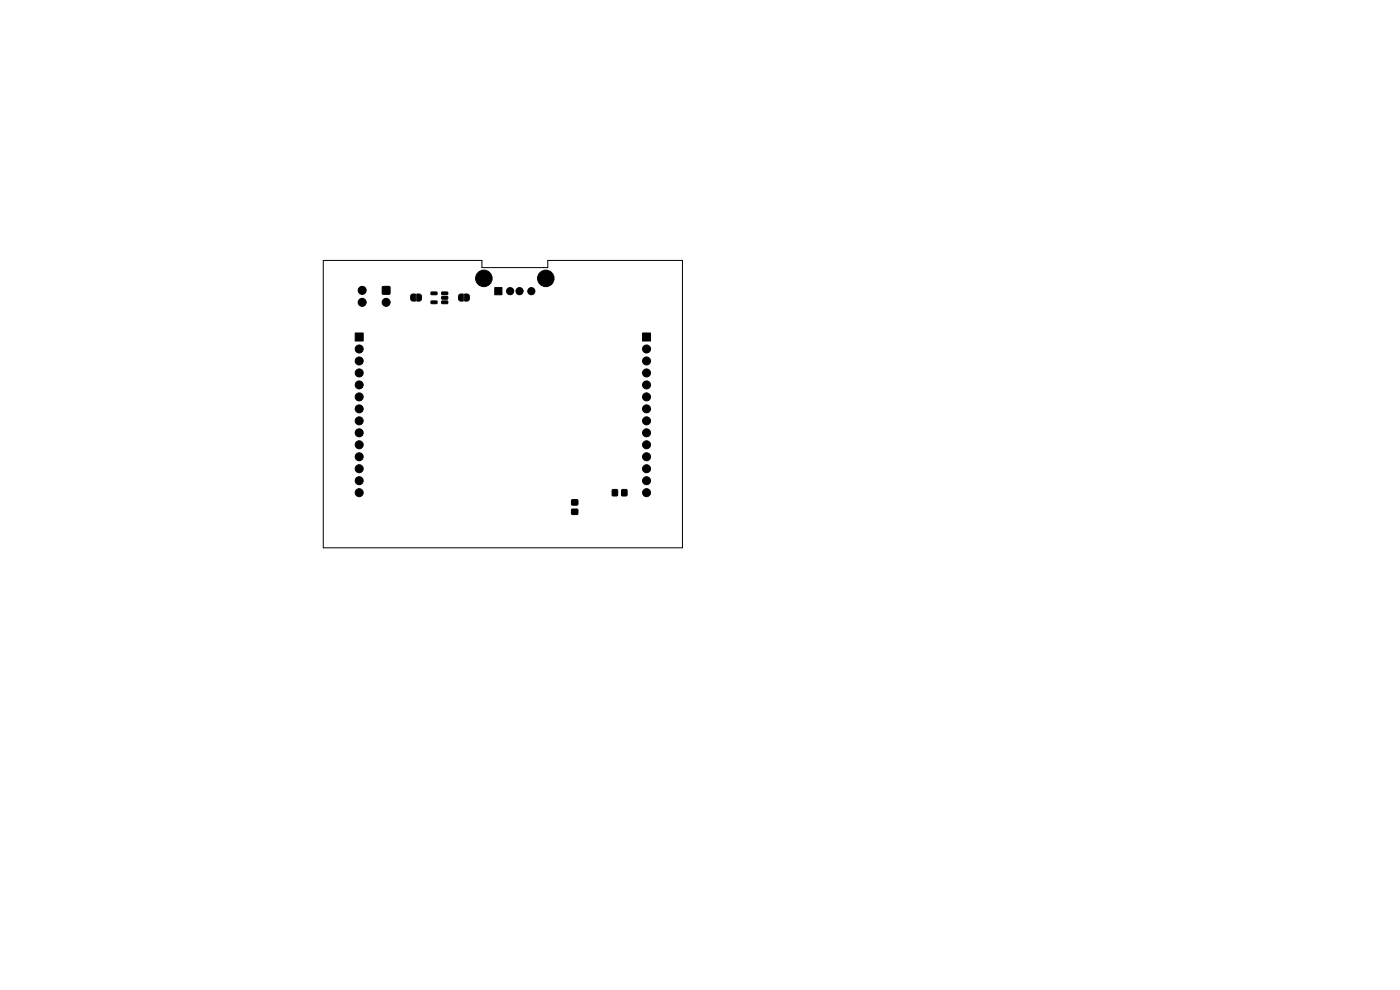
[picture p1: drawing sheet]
<svg xmlns="http://www.w3.org/2000/svg" width="297mm" height="210mm" viewBox="0 0 297 210" stroke-linecap="round" stroke-linejoin="round" font-family="sans-serif">
<g fill="#000" stroke="#000" stroke-width=".21">
<path d="M75.4 70.6h1.6v1.7h-1.6zM81.1 60.8h1.6v1.6h-1.6zM87.3 62.5l.8-.1v1.5h-.6l-.3-.3-.1-.7zM88.4 62.4h.6l.3 .2 .1 .9-.3 .3-.7 .1zM91.5 63.9l1.1-.1 .1 .5-1.2 .1zM91.5 62l1.1-.1 .1 .5-1.2 .1zM93.7 62l1.2-.1 .1 .5-1.2 .1zM93.7 62.9h1.2l.1 .5-1.2 .1zM93.7 63.9l1.2-.1 .1 .5-1.2 .1zM97.4 62.5l.9-.1v1.5h-.6l-.3-.3-.1-.7zM98.6 62.4h.5l.4 .2 .1 .9-.3 .3-.7 .1zM105 61h1.5v1.5h-1.5z"/>
<path d="M136.3 70.6h1.7v1.7h-1.7zM121.3 106h1.2v1.1h-1.2zM121.3 108h1.2v1.1h-1.2zM129.9 103.9h1.1v1.2h-1.1zM131.9 103.9h1.1v1.2h-1.1z"/>
<circle cx="102.6" cy="59.1" r="1.15"/>
<circle cx="102.6" cy="59.1" r="1.75"/>
<circle cx="115.8" cy="59.1" r="1.75"/>
<circle cx="115.8" cy="59.1" r="1.15"/>
<circle cx="76.2" cy="71.5" r=".5"/>
<circle cx="76.2" cy="74" r=".5"/>
<circle cx="76.2" cy="76.6" r=".5"/>
<circle cx="76.2" cy="79.1" r=".5"/>
<circle cx="76.2" cy="76.6" r=".85"/>
<circle cx="76.2" cy="79.1" r=".85"/>
<circle cx="76.2" cy="74" r=".85"/>
<circle cx="76.8" cy="61.6" r=".5"/>
<circle cx="76.8" cy="64.1" r=".5"/>
<circle cx="76.8" cy="61.6" r=".85"/>
<circle cx="76.8" cy="64.1" r=".85"/>
<circle cx="81.9" cy="61.6" r=".5"/>
<circle cx="81.9" cy="64.1" r=".5"/>
<circle cx="81.9" cy="64.1" r=".85"/>
<circle cx="105.7" cy="61.8" r=".46"/>
<circle cx="108.2" cy="61.8" r=".76"/>
<circle cx="108.2" cy="61.8" r=".46"/>
<circle cx="110.2" cy="61.8" r=".76"/>
<circle cx="110.2" cy="61.8" r=".46"/>
<circle cx="112.7" cy="61.8" r=".76"/>
<circle cx="112.7" cy="61.8" r=".46"/>
<circle cx="137.2" cy="76.6" r=".5"/>
<circle cx="137.2" cy="71.5" r=".5"/>
<circle cx="137.2" cy="74" r=".5"/>
<circle cx="137.2" cy="79.1" r=".5"/>
<circle cx="137.2" cy="76.6" r=".85"/>
<circle cx="137.2" cy="79.1" r=".85"/>
<circle cx="137.2" cy="74" r=".85"/>
<circle cx="76.2" cy="86.7" r=".5"/>
<circle cx="76.2" cy="81.7" r=".5"/>
<circle cx="76.2" cy="94.4" r=".5"/>
<circle cx="76.2" cy="84.2" r=".5"/>
<circle cx="76.2" cy="89.3" r=".5"/>
<circle cx="76.2" cy="91.8" r=".5"/>
<circle cx="76.2" cy="96.9" r=".5"/>
<circle cx="76.2" cy="99.4" r=".5"/>
<circle cx="76.2" cy="84.2" r=".85"/>
<circle cx="76.2" cy="89.3" r=".85"/>
<circle cx="76.2" cy="99.4" r=".85"/>
<circle cx="76.2" cy="91.8" r=".85"/>
<circle cx="76.2" cy="96.9" r=".85"/>
<circle cx="76.2" cy="86.7" r=".85"/>
<circle cx="76.2" cy="81.7" r=".85"/>
<circle cx="76.2" cy="94.4" r=".85"/>
<circle cx="137.2" cy="96.9" r=".5"/>
<circle cx="137.2" cy="91.8" r=".5"/>
<circle cx="137.2" cy="84.2" r=".5"/>
<circle cx="137.2" cy="89.3" r=".5"/>
<circle cx="137.2" cy="99.4" r=".5"/>
<circle cx="137.2" cy="81.7" r=".5"/>
<circle cx="137.2" cy="86.7" r=".5"/>
<circle cx="137.2" cy="94.4" r=".5"/>
<circle cx="137.2" cy="81.7" r=".85"/>
<circle cx="137.2" cy="94.4" r=".85"/>
<circle cx="137.2" cy="91.8" r=".85"/>
<circle cx="137.2" cy="84.2" r=".85"/>
<circle cx="137.2" cy="86.7" r=".85"/>
<circle cx="137.2" cy="96.9" r=".85"/>
<circle cx="137.2" cy="99.4" r=".85"/>
<circle cx="137.2" cy="89.3" r=".85"/>
<circle cx="76.2" cy="102" r=".5"/>
<circle cx="76.2" cy="104.5" r=".5"/>
<circle cx="76.2" cy="104.5" r=".85"/>
<circle cx="76.2" cy="102" r=".85"/>
<circle cx="137.2" cy="104.5" r=".5"/>
<circle cx="137.2" cy="102" r=".5"/>
<circle cx="137.2" cy="102" r=".85"/>
<circle cx="137.2" cy="104.5" r=".85"/>
</g>
<path d="M68.6 55.2h33.6v1.6h14v-1.6h28.6v61h-76.2z" fill="none" stroke="#000" stroke-width=".21"/>
</svg>
